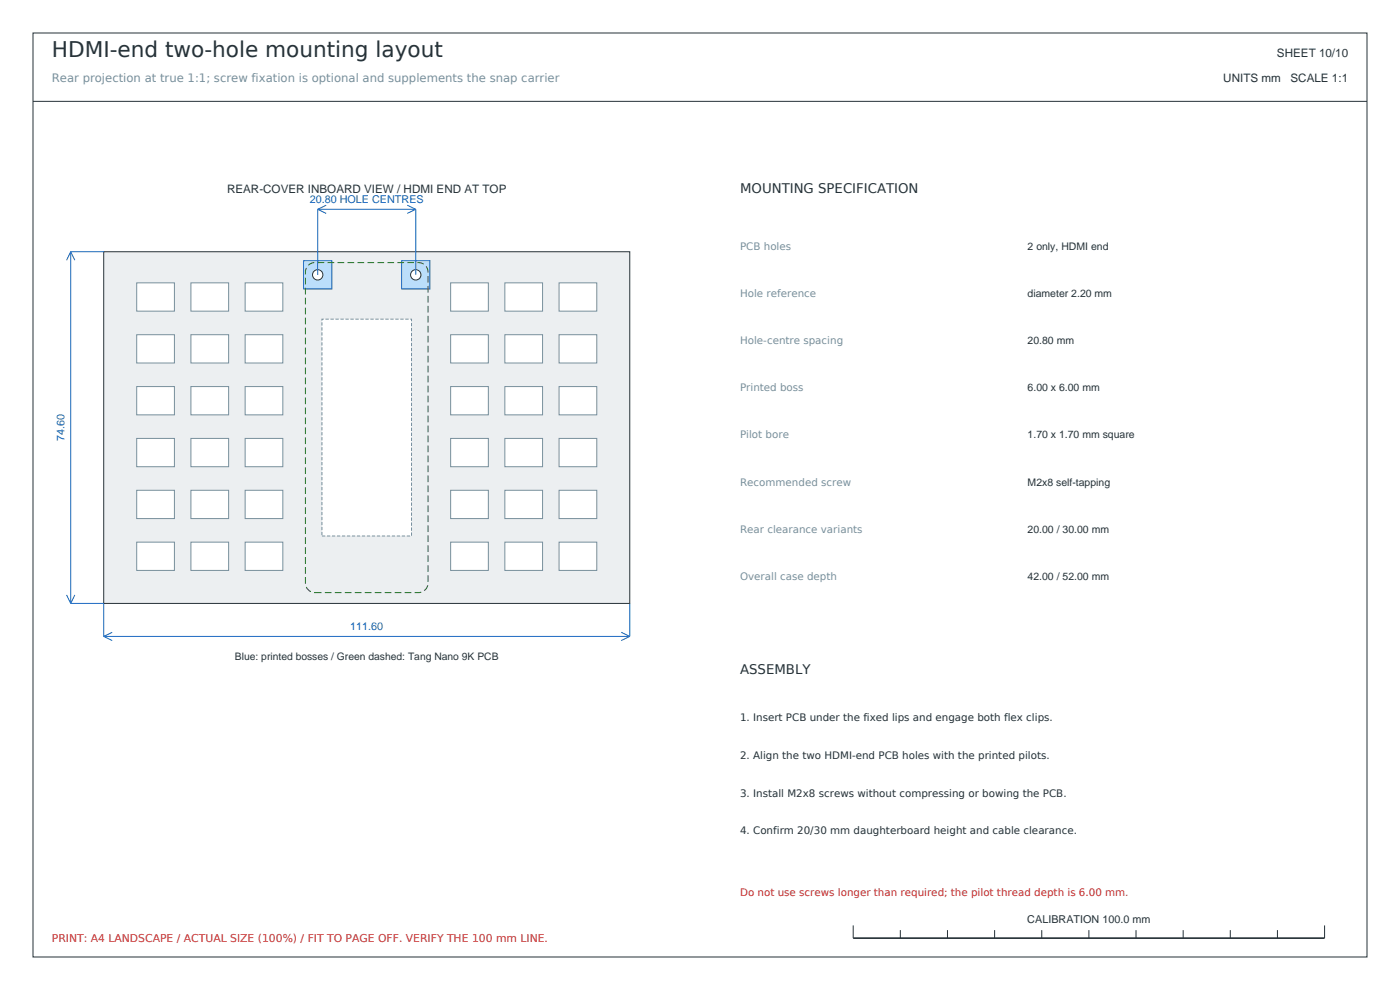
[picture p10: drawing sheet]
<svg xmlns="http://www.w3.org/2000/svg" width="297mm" height="210mm" viewBox="0 0 297 210" stroke-linecap="round" stroke-linejoin="round" font-family="sans-serif">
<defs><g id="words">
<text font-size="4.6" fill="#263238" x="11" y="12">HDMI-end two-hole mounting layout</text>
<g font-size="2.8" fill="#263238">
<text x="157" y="41">MOUNTING SPECIFICATION</text>
<text x="157" y="143">ASSEMBLY</text>
</g>
<g font-size="2.5" fill="#263238">
<text x="270.9" y="12">SHEET 10/10</text>
<text x="259.5" y="17.5">UNITS mm</text>
<text x="273.8" y="17.5">SCALE 1:1</text>
<text x="48.2" y="41">REAR-COVER INBOARD VIEW / HDMI END AT TOP</text>
</g>
<text font-size="2.5" fill="#78909c" x="11" y="17.5">Rear projection at true 1:1; screw fixation is optional and supplements the snap carrier</text>
<g font-size="2.3" fill="#1565c0">
<text x="65.7" y="43.1">20.80 HOLE CENTRES</text>
<text x="13.7" y="93.6" transform="rotate(-90 13.7 93.6)">74.60</text>
<text x="74.3" y="133.7">111.60</text>
</g>
<text font-size="2.3" fill="#263238" x="217.9" y="195.7">CALIBRATION 100.0 mm</text>
<text font-size="2.3" fill="#c62828" x="11" y="199.8">PRINT: A4 LANDSCAPE / ACTUAL SIZE (100%) / FIT TO PAGE OFF. VERIFY THE 100 mm LINE.</text>
<g font-size="2.2" fill="#78909c">
<text x="157" y="53">PCB holes</text>
<text x="157" y="63">Hole reference</text>
<text x="157" y="73">Hole-centre spacing</text>
<text x="157" y="83">Printed boss</text>
<text x="157" y="93">Pilot bore</text>
<text x="157" y="103">Recommended screw</text>
<text x="157" y="113">Rear clearance variants</text>
<text x="157" y="123">Overall case depth</text>
</g>
<g font-size="2.2" fill="#263238">
<text x="218" y="53">2 only, HDMI end</text>
<text x="218" y="63">diameter 2.20 mm</text>
<text x="218" y="73">20.80 mm</text>
<text x="218" y="83">6.00 x 6.00 mm</text>
<text x="218" y="93">1.70 x 1.70 mm square</text>
<text x="218" y="103">M2x8 self-tapping</text>
<text x="218" y="113">20.00 / 30.00 mm</text>
<text x="218" y="123">42.00 / 52.00 mm</text>
<text x="49.8" y="140">Blue: printed bosses / Green dashed: Tang Nano 9K PCB</text>
<text x="157" y="153">1. Insert PCB under the fixed lips and engage both flex clips.</text>
<text x="157" y="161">2. Align the two HDMI-end PCB holes with the printed pilots.</text>
<text x="157" y="169">3. Install M2x8 screws without compressing or bowing the PCB.</text>
<text x="157" y="177">4. Confirm 20/30 mm daughterboard height and cable clearance.</text>
</g>
<text font-size="2.2" fill="#c62828" x="157" y="190">Do not use screws longer than required; the pilot thread depth is 6.00 mm.</text>
</g></defs>
<g fill="none" stroke="#263238" stroke-width=".21">
<path d="M7 7h283v196h-283zM7 21.5h283M181 196.3v2.7M191 197.3v1.7M201 197.3v1.7M211 197.3v1.7M221 197.3v1.7M231 197.3v1.7M241 197.3v1.7M251 197.3v1.7M261 197.3v1.7M271 197.3v1.7"/>
<path d="M281 196.3v2.7"/>
</g>
<path d="M181 199h100" fill="none" stroke="#263238" stroke-width=".35"/>
<path d="M22 53.4h111.6v74.6h-111.6z" fill-rule="evenodd" fill="#eceff1" stroke="#263238" stroke-width=".21"/>
<g fill="#fff" stroke="#78909c" stroke-width=".21">
<path d="M29 115h8v6h-8z" fill-rule="evenodd"/>
<path d="M29 104h8v6h-8z" fill-rule="evenodd"/>
<path d="M29 93h8v6h-8z" fill-rule="evenodd"/>
<path d="M29 82h8v6h-8z" fill-rule="evenodd"/>
<path d="M29 71h8v6h-8z" fill-rule="evenodd"/>
<path d="M29 60h8v6h-8z" fill-rule="evenodd"/>
<path d="M40.5 115h8v6h-8z" fill-rule="evenodd"/>
<path d="M40.5 104h8v6h-8z" fill-rule="evenodd"/>
<path d="M40.5 93h8v6h-8z" fill-rule="evenodd"/>
<path d="M40.5 82h8v6h-8z" fill-rule="evenodd"/>
<path d="M40.5 71h8v6h-8z" fill-rule="evenodd"/>
<path d="M40.5 60h8v6h-8z" fill-rule="evenodd"/>
<path d="M52 115h8v6h-8z" fill-rule="evenodd"/>
<path d="M52 104h8v6h-8z" fill-rule="evenodd"/>
<path d="M52 93h8v6h-8z" fill-rule="evenodd"/>
<path d="M52 82h8v6h-8z" fill-rule="evenodd"/>
<path d="M52 71h8v6h-8z" fill-rule="evenodd"/>
<path d="M52 60h8v6h-8z" fill-rule="evenodd"/>
<path d="M95.6 115h8v6h-8z" fill-rule="evenodd"/>
<path d="M95.6 104h8v6h-8z" fill-rule="evenodd"/>
<path d="M95.6 93h8v6h-8z" fill-rule="evenodd"/>
<path d="M95.6 82h8v6h-8z" fill-rule="evenodd"/>
<path d="M95.6 71h8v6h-8z" fill-rule="evenodd"/>
<path d="M95.6 60h8v6h-8z" fill-rule="evenodd"/>
<path d="M107.1 115h8v6h-8z" fill-rule="evenodd"/>
<path d="M107.1 104h8v6h-8z" fill-rule="evenodd"/>
<path d="M107.1 93h8v6h-8z" fill-rule="evenodd"/>
<path d="M107.1 82h8v6h-8z" fill-rule="evenodd"/>
<path d="M107.1 71h8v6h-8z" fill-rule="evenodd"/>
<path d="M107.1 60h8v6h-8z" fill-rule="evenodd"/>
<path d="M118.6 115h8v6h-8z" fill-rule="evenodd"/>
<path d="M118.6 104h8v6h-8z" fill-rule="evenodd"/>
<path d="M118.6 93h8v6h-8z" fill-rule="evenodd"/>
<path d="M118.6 82h8v6h-8z" fill-rule="evenodd"/>
<path d="M118.6 71h8v6h-8z" fill-rule="evenodd"/>
<path d="M118.6 60h8v6h-8z" fill-rule="evenodd"/>
</g>
<path d="M68.3 67.7h19v46h-19z" fill-rule="evenodd" fill="#fff" stroke="#78909c" stroke-width=".21" stroke-dasharray=".7 .4" stroke-linecap="butt"/>
<g fill="#bbdefb" stroke="#1565c0" stroke-width=".21">
<path d="M64.4 55.3h6v6h-6z" fill-rule="evenodd"/>
<path d="M85.2 55.3h6v6h-6z" fill-rule="evenodd"/>
</g>
<path d="M65.4 56.3l.9-.5 .5-.1h22a2 2 0 0 1 2 2v66a2 2 0 0 1-2 2h-22a2 2 0 0 1-2-2v-66l.1-.5z" fill="none" stroke="#2e7d32" stroke-width=".23" stroke-dasharray="1.4 .7" stroke-linecap="butt"/>
<g fill="#fff" stroke="#263238" stroke-width=".21">
<circle cx="67.4" cy="58.3" r="1.1"/>
<circle cx="88.2" cy="58.3" r="1.1"/>
</g>
<g fill="none" stroke="#1565c0" stroke-width=".21">
<path d="M15 53.4h7M15 53.4v74.6M15 53.4l-.9 1.8M15 53.4l.9 1.8M67.4 44.4v13.9M67.4 44.4h20.8M67.4 44.4l1.8 .9M69.2 43.5l-1.8 .9M86.4 43.5l1.8 .9M88.2 44.4v13.9M88.2 44.4l-1.8 .9M14.1 126.2l.9 1.8"/>
<path d="M15 128h7v7M15.9 126.2l-.9 1.8M22 135h111.6M22 135l1.8 .9M23.8 134.1l-1.8 .9M131.8 134.1l1.8 .9M133.6 128v7M133.6 135l-1.8 .9"/>
</g>
<use href="#words"/>
</svg>
